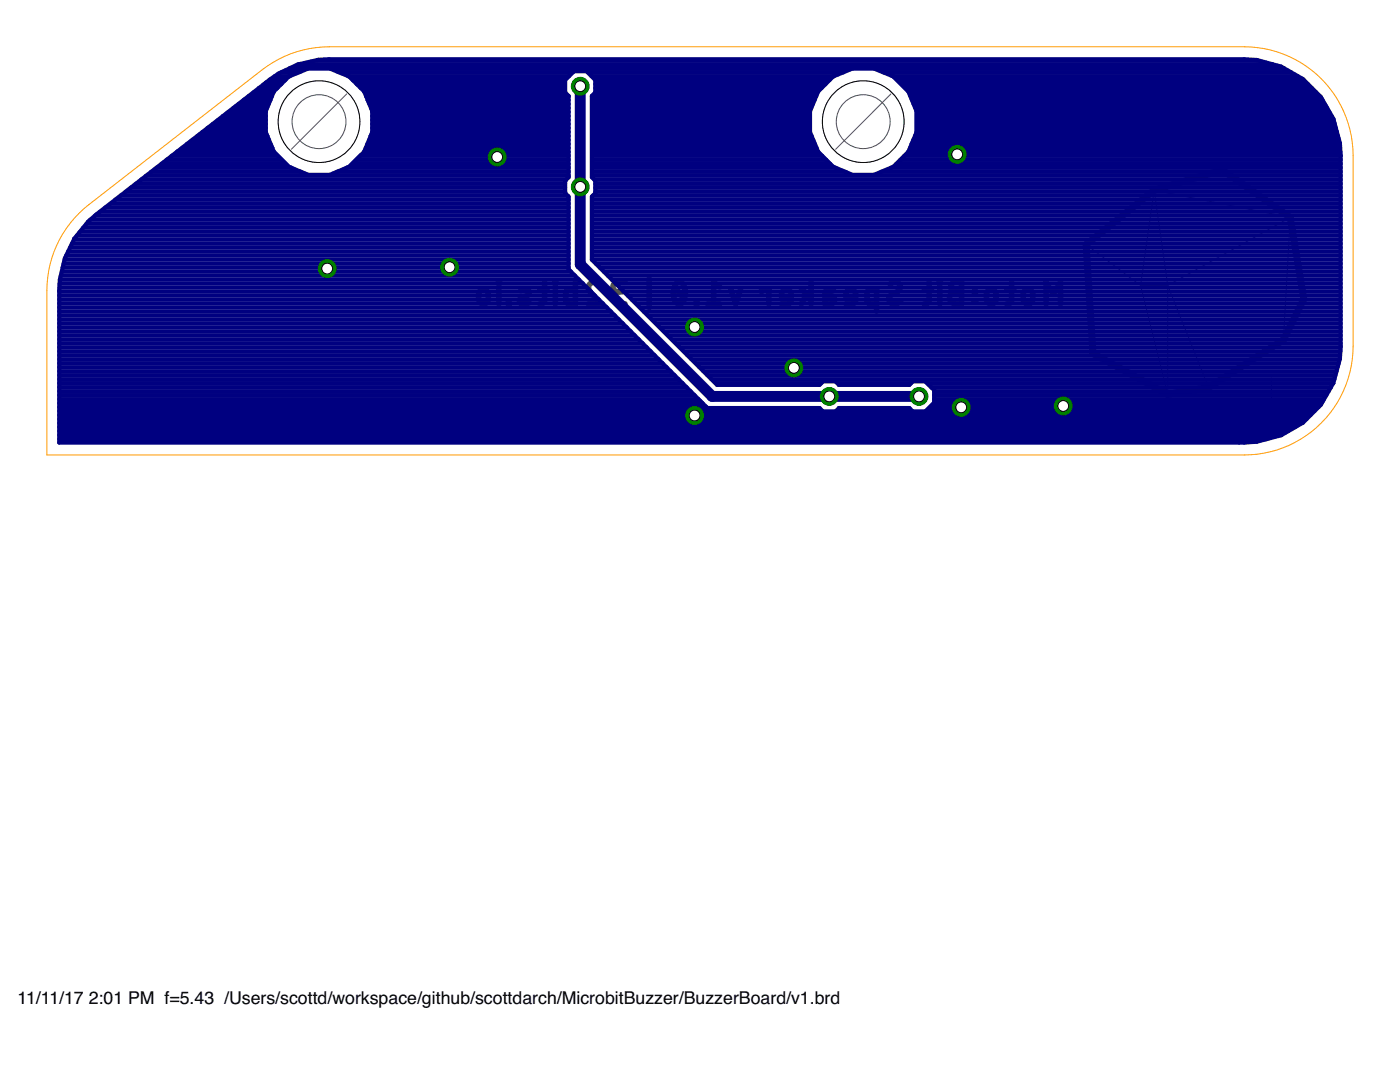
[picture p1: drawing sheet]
<svg xmlns="http://www.w3.org/2000/svg" width="279mm" height="216mm" viewBox="0 0 279 216" stroke-linecap="round" stroke-linejoin="round" font-family="sans-serif">
<defs><g id="words">
<g font-size="3.5">
<text x="3.5" y="200.4">11/11/17</text>
<text x="17.7" y="200.4">2:01 PM f=5.43 /Users/scottd/workspace/github/scottdarch/MicrobitBuzzer/BuzzerBoard/v1.brd</text>
</g>
</g></defs>
<path d="M249.3 79.9h8.9M253.7 75.4v9" fill="none" stroke="#000" stroke-width=".2"/>
<g fill="none" stroke="#505050" stroke-width="1.1">
<path d="M95.8 58a.97 .97 0 0 1 1.1-.2 .97 .97 0 0 1 .6 .9 1.7 1.7 0 0 1-.4 1.7 .96 .96 0 0 1-1 .2 .96 .96 0 0 1-.6-.9 1.73 1.73 0 0 1 .3-1.7zM99.5 56.3h.2v.3h-.2zM99.6 57.8v2.8M103.9 58l.7-.2a.66 .66 0 0 1 .9 .3 .66 .66 0 0 1-.3 .8l-1.2 .5a.63 .63 0 0 0-.3 .7 .63 .63 0 0 0 .6 .5l1.3-.2M107.7 57.8h1.5M108.7 56.3l-.1 3.8-.2 .4-.7 .1M110.7 56.3h.2v.3h-.2zM110.8 57.8v2.8M114.8 56.3v4.3h-1.2l-.4-.1-.3-.6v-1.4l.2-.4 .3-.3h1.4M119.8 57.3a1.19 1.19 0 0 0-1.5-1 1.19 1.19 0 0 0-.7 1.8l2.2 2.5h-2.4M123.5 58.2a1.21 1.21 0 0 0-1.2 1.2 1.21 1.21 0 0 0 1.2 1.2h1.2M124.7 56.3h-1.4a.95 .95 0 0 0-1 1 .95 .95 0 0 0 1 .9h.9"/>
<path d="M129.6 55.6v5.8M134.6 57.3l1.9 2.4M135 56.6a.88 .88 0 0 1 1.4 .3 3.3 3.3 0 0 1-.4 3.6 1.06 1.06 0 0 1-1.5-1l-.1-.5a3.2 3.2 0 0 1 .6-2.4zM143.6 57.3l-1.2-1v4.3M145.9 57.8l.9 2.8 1-2.8M152 58.2v-.4h1.4v2.8M157.9 59.2h-1.9a1.02 1.02 0 0 1 .5-1.4 1.02 1.02 0 0 1 1.4 .6v1.5l-.1 .4-.6 .3h-1.2M159.9 57.8l2 1.4M161 58.6l-1.1 2M161.9 56.3v4.3M166.3 57.8h-1.2l-.4 .5v2.3h1a.85 .85 0 0 0 .9-.8 .85 .85 0 0 0-.9-.9h-1M170.8 59.2h-2a1 1 0 0 1 .7-1.4 1 1 0 0 1 1.3 .9l-.2 1.6-.6 .3h-1.2"/>
<path d="M177.6 56.7a1.13 1.13 0 0 1 1.4-.4 1.13 1.13 0 0 1 .6 1.2l-.4 .6-1.3 .7a1.04 1.04 0 0 0-.3 1.5 1.04 1.04 0 0 0 1.5 .2l.7-.5M184.5 57.8h1.4M185.4 56.3v3.8l-.5 .5h-.4M187.4 56.3h.3v.3h-.3zM187.6 57.8v2.8M190 56.6l.4-.3h1.5v4.3a2.41 2.41 0 0 1-2-.3 1.22 1.22 0 0 1-.3-1.3 1.22 1.22 0 0 1 1.1-.8 .96 .96 0 0 1-.9-.5 .96 .96 0 0 1 .2-1.1zM190.7 58.2h1.2M194.4 58.1h.3v.3h-.3zM197.2 58a.96 .96 0 0 1 1-.2 .96 .96 0 0 1 .6 .9v1a.95 .95 0 0 1-1 .9 .95 .95 0 0 1-.9-.9v-1.3zM200.9 57.8h1.5M201.9 56.3l-.1 3.8-.2 .4-.7 .1M204.5 58a.96 .96 0 0 1 1.1-.1 .96 .96 0 0 1 .5 .8 1.7 1.7 0 0 1-.3 1.7 .96 .96 0 0 1-1 .2 .96 .96 0 0 1-.6-.9v-1.3z"/>
<path d="M101.4 60.4h.3v.2h-.3zM138.9 60.4h.2v.2h-.2zM141.2 60.6h2.4M174.9 60.6h-1.4l-.4-.5v-1.8l.4-.5h1.4v4.3M194.4 60h.3v.3h-.3zM208.8 60.6v-4.3l1.4 2.4 1.4-2.4v4.3"/>
</g>
<path d="M216.8 48.8l13.5-10.8 13.6-4.1 13.6 9.5 2.7 16.3-4.1 8.1-14.9 9.5-8.2 1.4-14.9-8.2z" fill="none" stroke="#505050" stroke-width="1.4"/>
<path d="M230.3 38l27.2 5.4M230.3 38l2.7 19M230.3 38l-2.7 19M216.8 48.8l10.8 8.2M227.6 57h5.4M227.6 57l5.4 21.7v-21.7M233 57l8.2 20.3M257.5 43.4l-24.5 13.6M257.5 43.4l-1.4 24.4" fill="none" stroke="#505050" stroke-width=".2"/>
<g fill="none" stroke="#000080" stroke-width=".85">
<path d="M48.6 20h5.4M49.6 19.2h4.7M50.7 18.4h3.9M51.7 17.6h3.6M52.7 16.8h3.4M53.1 16.5l-33.8 26.3a19.2 19.2 0 0 0-7.3 13M53.1 16.5h.1M53.1 16.5a19.7 19.7 0 0 1 12.6-4.7h182.6l2.5 .2 4.9 1.3 4.3 2.5 3.6 3.5 2.5 4.4 1.3 4.9 .1 2.5v38l-.1 2.5-1.3 4.8M53.7 16h3.2M54.9 15.2h2.9M56.2 14.4h3.6M57.9 13.6h198.3"/>
<path d="M59.7 12.8h194.2M63.3 12h187.6M67.6 14.4h46.8M69.5 15.2h44.1M70.4 16h42.4M71.2 16.8h41.6M72 17.6h40.8M72.7 18.4h40.1M73 19.2h40.5M73.4 20h40.1M112.8 16l1.8-1.8h2.5l1.7 1.8M112.8 16v2.5l.7 .7"/>
<path d="M113.5 19.2v16.2l-.7 .6v2.5l.7 .7v14.5l27.7 27.7h22.4l.7 .7h2.5l.6-.7h14.1l.7 .7h2.5l1.7-1.7v-2.5l-1.7-1.8h-2.5l-.7 .7h-14.1l-.6-.7h-2.5l-.7 .7h-20.5l-25-25v-12.6l.7-.7v-2.5l-.7-.6v-16.2M117.2 14.4h51.2M118 15.2h48.4M118.1 20h44.5M118.1 19.2h44.8M118.8 16v2.5l-.7 .7M118.8 18.4h44.4M118.8 17.6h45.2M118.8 16.8h45.9M118.8 16h46.7M176.2 14.4h81.4M178.1 15.2h80.9"/>
<path d="M179 16h81.2M179.8 16.8h81.2M180.6 17.6h81.2M181.3 18.4h81.3M181.7 19.2h81.7M182 20h81.9M23 39.9h90.5M24.1 39.1h89.2M25.1 38.3h87.7M26.1 37.5h86.7M27.1 36.7h85.7M28.2 35.9h84.8"/>
<path d="M29.2 35.1h84.3M30.2 34.3h29.9M31.2 33.5h26.9M32.2 32.7h24.9M33.3 31.9h23M34.3 31.1h21.2M35.3 30.3h19.4M36.3 29.5h18M37.4 28.7h16.6M38.4 27.9h15.3M39.4 27.1h13.9M40.4 26.3h12.6"/>
<path d="M41.4 25.5h11.6M42.5 24.7h10.5M43.5 23.9h9.5M44.5 23.2h8.5M45.6 22.4h7.4M46.6 21.5h6.7M47.6 20.8h6M67.2 34.3h46.3M69.2 33.5h44.3M70.3 32.7h43.2M71.1 31.9h42.4M71.9 31.1h41.6"/>
<path d="M72.7 30.3h40.8M73 29.5h40.5M73.3 28.7h40.2M73.7 27.9h39.8M73.7 20.8h39.8M74 27.1h39.5M74 21.5h39.5M74.3 26.3h39.2M74.3 25.5h39.2M74.3 24.7h39.2M74.3 23.9h39.2M74.3 23.2h39.2"/>
<path d="M74.3 22.4h39.2M118.1 39.9h149.4M118.1 35.1h149.4M118.1 34.3h50.6M118.1 33.5h48.7M118.1 32.7h47.6M118.1 31.9h46.8M118.1 31.1h46M118.1 30.3h45.2M118.1 29.5h44.8M118.1 28.7h44.5M118.1 27.9h44.2"/>
<path d="M118.1 27.1h43.9M118.1 26.3h43.5M118.1 25.5h43.5M118.1 24.7h43.5M118.1 23.9h43.5M118.1 23.2h43.5M118.1 22.4h43.5M118.1 21.5h43.8M118.1 20.8h44.1M118.3 39.1h149.2M118.6 35.9h148.9M118.8 38.3h148.7"/>
<path d="M118.8 37.5h148.7M118.8 36.7h148.7M175.9 34.3h91.6M177.8 33.5h89.7M178.9 32.7h88.6M179.7 31.9h87.8M180.5 31.1h87M181.3 30.3h86.2M181.6 29.5h85.9M181.9 28.7h85.5M182.3 27.9h84.9M182.3 20.8h82.1"/>
<path d="M182.6 27.1h84.4M182.7 21.5h82.2M182.9 26.3h83.9M182.9 25.5h83.7M182.9 24.7h83.5M182.9 23.9h83.2M182.9 23.2h82.9M182.9 22.4h82.4M11.8 59.8h107.7M11.8 58.9h106.9M11.8 58.2h106.1M11.9 57.4h105.2"/>
<path d="M11.9 56.6h104.4M12 55.8l-.2 2.2v30.3h236.5l2.5-.2 4.9-1.3 4.3-2.5 3.6-3.5 2.5-4.4M12 55.8h103.5M12.1 55h102.6M12.3 54.2h101.6M12.5 53.4h101M12.7 52.6h100.8M12.9 51.8h100.6M13.2 51h100.3M13.6 50.2h99.9M14 49.4h99.5M14.4 48.6h99.1"/>
<path d="M14.8 47.8h98.7M15.3 47h98.2M16 46.2h97.5M16.6 45.4h96.9M17.3 44.6h96.2M18.1 43.8h95.4M19 43h94.5M20 42.2h93.5M21 41.4h92.5M22 40.7h91.5M118.1 51.8h149.4M118.1 51h149.4"/>
<path d="M118.1 50.2h149.4M118.1 49.4h149.4M118.1 48.6h149.4M118.1 47.8h149.4M118.1 47h149.4M118.1 46.2h149.4M118.1 45.4h149.4M118.1 44.6h149.4M118.1 43.8h149.4M118.1 43h149.4M118.1 42.2h149.4M118.1 41.4h149.4"/>
<path d="M118.1 40.7h149.4M118.9 52.6h148.6M119.7 53.4h147.8M120.5 54.2h147M121.3 55h146.2M122.1 55.8h145.4M122.9 56.6h144.6M123.7 57.4h143.8M124.5 58.2h143M125.3 58.9h142.2M126.1 59.8h141.4M11.8 79.7h127.6"/>
<path d="M11.8 78.8h126.8M11.8 78.1h126M11.8 77.3h125.2M11.8 76.5h124.4M11.8 75.7h123.6M11.8 74.9h122.8M11.8 74.1h122M11.8 73.3h121.2M11.8 72.5h120.4M11.8 71.7h119.6M11.8 70.9h118.8M11.8 70.1h118"/>
<path d="M11.8 69.3h117.2M11.8 68.5h116.4M11.8 67.7h115.6M11.8 66.9h114.8M11.8 66.1h114.1M11.8 65.3h113.3M11.8 64.5h112.5M11.8 63.7h111.7M11.8 62.9h110.9M11.8 62.1h110.1M11.8 61.3h109.3M11.8 60.5h108.5"/>
<path d="M126.9 60.5h140.6M127.7 61.3h139.8M128.5 62.1h139M129.2 62.9h138.3M130 63.7h137.5M130.9 64.5h136.6M131.6 65.3h135.9M132.4 66.1h135.1M133.2 66.9h134.3M134 67.7h133.5M134.8 68.5h132.7M135.6 69.3h131.9"/>
<path d="M136.4 70.1h131.1M137.2 70.9h130.2M138 71.7h129.4M138.8 72.5h128.3M139.6 73.3h127.3M140.4 74.1h126.3M141.2 74.9h125.3M142 75.7h124.3M142.8 76.5h21.1M167.1 76.5h14.7M185 76.5h81.1M185.8 77.3h79.8"/>
<path d="M186.4 79.7h77.8M186.4 78.8h78.3M186.4 78.1h78.8M11.8 87.6h241M11.8 86.8h243.9M11.8 86h245.3M11.8 85.2h246.7M11.8 84.4h248.1M11.8 83.6h248.9M11.8 82.8h249.7M11.8 82h152.3M11.8 81.2h129.2"/>
<path d="M11.8 80.4h128.4M166.8 82h15.3M184.8 82h77.5M185.6 81.2h77.5M186.4 80.4h77.4"/>
<circle cx="63.7" cy="24.3" r="10.8"/>
<circle cx="172.3" cy="24.3" r="10.8"/>
</g>
<path d="M115.8 17.2v35.6l26.3 26.3h41.3M115.5 37l.3 .3" fill="none" stroke="#000080" stroke-width="2.2"/>
<circle cx="89.7" cy="53.3" r="1.78" fill="#008000" stroke="#008000" stroke-width=".2"/>
<circle cx="89.7" cy="53.3" r="1.08" fill="#fff" stroke="#000" stroke-width=".2"/>
<circle cx="65.3" cy="53.6" r="1.78" fill="#008000" stroke="#008000" stroke-width=".2"/>
<circle cx="65.3" cy="53.6" r="1.08" fill="#fff" stroke="#000" stroke-width=".2"/>
<circle cx="99.2" cy="31.3" r="1.78" fill="#008000" stroke="#008000" stroke-width=".2"/>
<circle cx="99.2" cy="31.3" r="1.08" fill="#fff" stroke="#000" stroke-width=".2"/>
<circle cx="138.6" cy="65.3" r="1.78" fill="#008000" stroke="#008000" stroke-width=".2"/>
<circle cx="138.6" cy="65.3" r="1.08" fill="#fff" stroke="#000" stroke-width=".2"/>
<circle cx="191.8" cy="81.3" r="1.78" fill="#008000" stroke="#008000" stroke-width=".2"/>
<circle cx="191.8" cy="81.3" r="1.08" fill="#fff" stroke="#000" stroke-width=".2"/>
<circle cx="212.2" cy="81" r="1.78" fill="#008000" stroke="#008000" stroke-width=".2"/>
<circle cx="212.2" cy="81" r="1.08" fill="#fff" stroke="#000" stroke-width=".2"/>
<circle cx="191" cy="30.8" r="1.78" fill="#008000" stroke="#008000" stroke-width=".2"/>
<circle cx="191" cy="30.8" r="1.08" fill="#fff" stroke="#000" stroke-width=".2"/>
<circle cx="138.6" cy="82.9" r="1.78" fill="#008000" stroke="#008000" stroke-width=".2"/>
<circle cx="138.6" cy="82.9" r="1.08" fill="#fff" stroke="#000" stroke-width=".2"/>
<circle cx="158.4" cy="73.4" r="1.78" fill="#008000" stroke="#008000" stroke-width=".2"/>
<circle cx="158.4" cy="73.4" r="1.08" fill="#fff" stroke="#000" stroke-width=".2"/>
<circle cx="165.5" cy="79.1" r="1.78" fill="#008000" stroke="#008000" stroke-width=".2"/>
<circle cx="165.5" cy="79.1" r="1.08" fill="#fff" stroke="#000" stroke-width=".2"/>
<circle cx="183.4" cy="79.1" r="1.78" fill="#008000" stroke="#008000" stroke-width=".2"/>
<circle cx="183.4" cy="79.1" r="1.08" fill="#fff" stroke="#000" stroke-width=".2"/>
<circle cx="115.8" cy="37.3" r="1.78" fill="#008000" stroke="#008000" stroke-width=".2"/>
<circle cx="115.8" cy="37.3" r="1.08" fill="#fff" stroke="#000" stroke-width=".2"/>
<circle cx="115.8" cy="17.2" r="1.78" fill="#008000" stroke="#008000" stroke-width=".2"/>
<circle cx="115.8" cy="17.2" r="1.08" fill="#fff" stroke="#000" stroke-width=".2"/>
<g fill="none" stroke="#f90" stroke-width=".2">
<path d="M15.8 42.6l1.9-1.8 34.6-26.9a21.8 21.8 0 0 1 13.4-4.6h182.6a21.8 21.8 0 0 1 21.7 21.8v38a21.8 21.8 0 0 1-21.7 21.7h-238.9v-32.8a21.7 21.7 0 0 1 6.4-15.4z"/>
<circle cx="172.3" cy="24.3" r="8.2"/>
</g>
<circle cx="172.3" cy="24.3" r="8.2" fill="#fff" stroke="#000" stroke-width=".2"/>
<circle cx="63.7" cy="24.3" r="8.2" fill="none" stroke="#f90" stroke-width=".2"/>
<circle cx="63.7" cy="24.3" r="8.2" fill="#fff" stroke="#000" stroke-width=".2"/>
<g fill="none" stroke="#505050" stroke-width=".2">
<path d="M69.2 18.8l-11.1 11M177.8 18.8l-11 11"/>
<circle cx="63.7" cy="24.3" r="5.4"/>
<circle cx="172.3" cy="24.3" r="5.4"/>
</g>
<use href="#words"/>
</svg>
